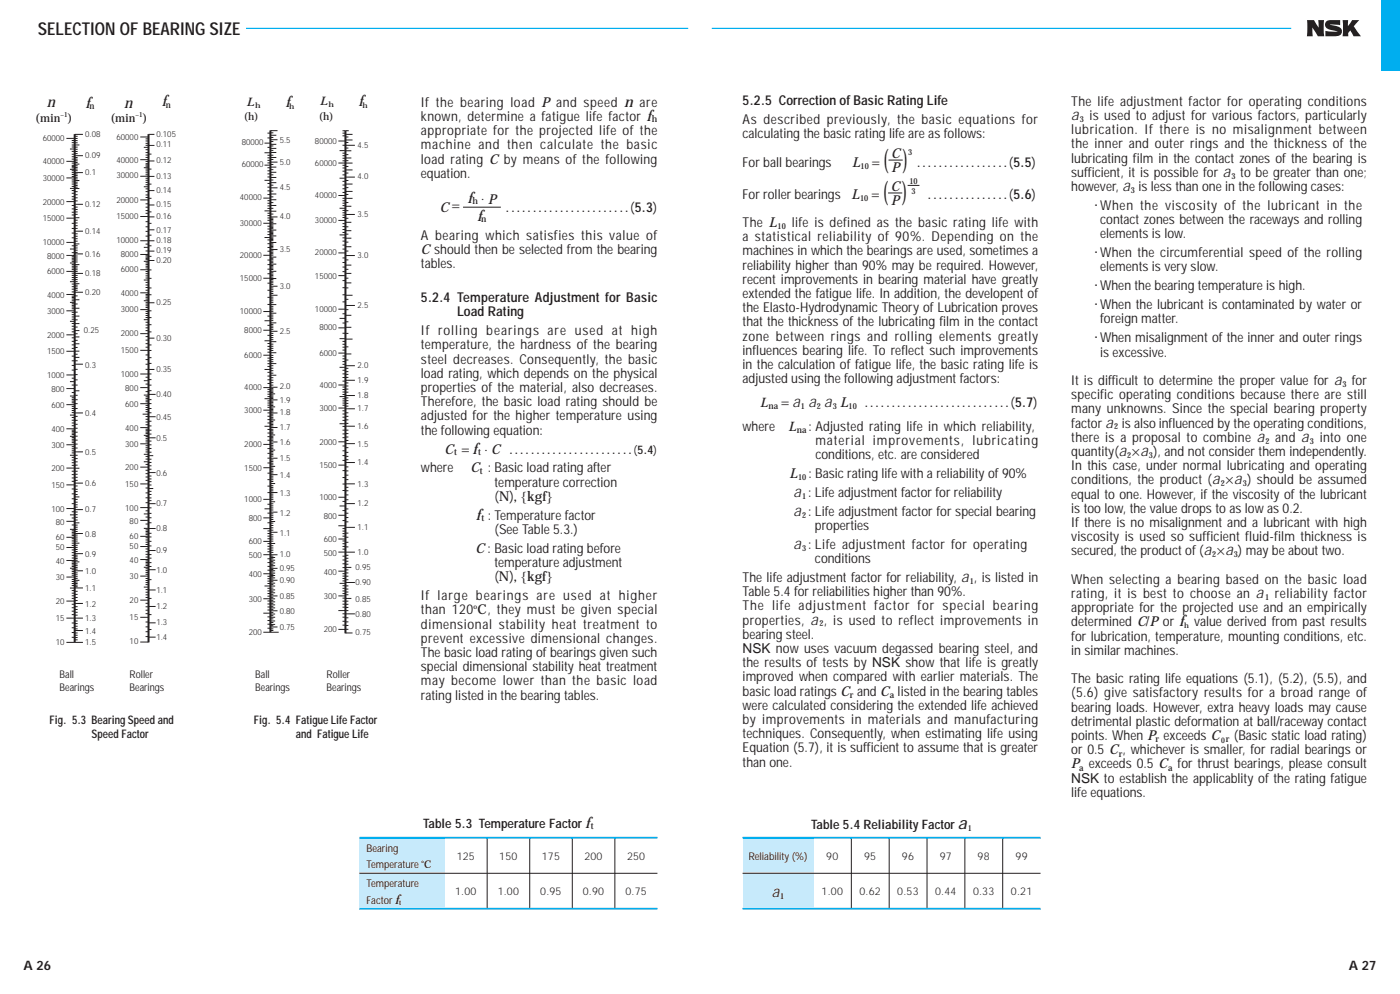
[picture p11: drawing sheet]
<svg xmlns="http://www.w3.org/2000/svg" width="296mm" height="210mm" viewBox="0 0 296 210" stroke-linecap="round" stroke-linejoin="round" font-family="sans-serif">
<defs><g id="words">
<g font-size="5.7" fill="#231f20">
<text x="186.7" y="35.8">( )</text>
<text x="186.6" y="42.5">( )</text>
</g>
<text font-size="3.7" fill="#231f20" x="8" y="7.4">SELECTION OF BEARING SIZE</text>
<text font-size="3.5" fill="#231f20" x="202.5" y="175.1">a</text>
<g font-size="3.3" fill="#231f20">
<text x="9.9" y="22.6">n</text>
<text x="18.1" y="22.7">f</text>
<text x="26.2" y="22.7">n</text>
<text x="34.3" y="22.4">f</text>
<text x="60.4" y="22.7">f</text>
<text x="75.9" y="22.3">f</text>
<text x="226.5" y="25.3">a</text>
<text x="98.9" y="42.8">f</text>
<text x="100.9" y="46.6">f</text>
<text x="167.8" y="105">a</text>
<text x="100.6" y="109.8">f</text>
<text x="167.8" y="109">a</text>
<text x="167.8" y="116">a</text>
<text x="123.8" y="174.9">f</text>
<text x="163.2" y="189.5">a</text>
</g>
<g font-size="2.9" fill="#231f20">
<text x="89" y="22.6">If the bearing load P and speed n are</text>
<text x="157" y="22.2">5.2.5 Correction of Basic Rating Life</text>
<text x="226.5" y="22.3">The life adjustment factor for operating conditions</text>
<text x="89" y="25.6">known, determine a fatigue life factor f</text>
<text x="89" y="28.6">appropriate for the projected life of the</text>
<text x="157" y="26.2">As described previously, the basic equations for</text>
<text x="157" y="29.2">calculating the basic rating life are as follows:</text>
<text x="226.5" y="28.3">lubrication. If there is no misalignment between</text>
<text x="230.4" y="25.3">is used to adjust for various factors, particularly</text>
<text x="89" y="31.6">machine and then calculate the basic</text>
<text x="89" y="34.6">load rating C by means of the following</text>
<text x="157" y="35.2">For ball bearings</text>
<text x="180.1" y="35.2">L</text>
<text x="184.4" y="35.2">=</text>
<text x="188.4" y="33.4">C</text>
<text x="213.3" y="35.2">(5.5)</text>
<text x="226.5" y="31.3">the inner and outer rings and the thickness of the</text>
<text x="226.5" y="34.3">lubricating film in the contact zones of the bearing is</text>
<text x="89" y="37.6">equation.</text>
<text x="157" y="42">For roller bearings</text>
<text x="180.1" y="42">L</text>
<text x="184.3" y="42">=</text>
<text x="188.3" y="40.3">C</text>
<text x="188.5" y="36.4">P</text>
<text x="213.3" y="42">(5.6)</text>
<text x="226.5" y="37.3">sufficient, it is possible for a</text>
<text x="226.5" y="40.3">however, a is less than one in the following cases:</text>
<text x="262.2" y="37.3">to be greater than one;</text>
<text x="93" y="44.7">C =</text>
<text x="101.8" y="42.8">⋅ P</text>
<text x="133.2" y="44.7">(5.3)</text>
<text x="157" y="48">The L</text>
<text x="167.4" y="48">life is defined as the basic rating life with</text>
<text x="188.4" y="43.3">P</text>
<text x="232.6" y="44.3">When the viscosity of the lubricant in the</text>
<text x="232.6" y="47.3">contact zones between the raceways and rolling</text>
<text x="89" y="50.7">A bearing which satisfies this value of</text>
<text x="89" y="53.7">C should then be selected from the bearing</text>
<text x="157" y="51">a statistical reliability of 90%. Depending on the</text>
<text x="157" y="54">machines in which the bearings are used, sometimes a</text>
<text x="232.6" y="50.3">elements is low.</text>
<text x="89" y="56.7">tables.</text>
<text x="157" y="57">reliability higher than 90% may be required. However,</text>
<text x="157" y="60">recent improvements in bearing material have greatly</text>
<text x="232.6" y="54.3">When the circumferential speed of the rolling</text>
<text x="232.6" y="57.3">elements is very slow.</text>
<text x="89" y="63.8">5.2.4 Temperature Adjustment for Basic</text>
<text x="157" y="63">extended the fatigue life. In addition, the developent of</text>
<text x="157" y="66">the Elasto-Hydrodynamic Theory of Lubrication proves</text>
<text x="232.6" y="61.3">When the bearing temperature is high.</text>
<text x="232.6" y="65.3">When the lubricant is contaminated by water or</text>
<text x="89" y="70.8">If rolling bearings are used at high</text>
<text x="96.7" y="66.8">Load Rating</text>
<text x="157" y="69">that the thickness of the lubricating film in the contact</text>
<text x="157" y="72">zone between rings and rolling elements greatly</text>
<text x="232.6" y="68.3">foreign matter.</text>
<text x="89" y="73.8">temperature, the hardness of the bearing</text>
<text x="89" y="76.8">steel decreases. Consequently, the basic</text>
<text x="157" y="75">influences bearing life. To reflect such improvements</text>
<text x="157" y="78">in the calculation of fatigue life, the basic rating life is</text>
<text x="232.6" y="72.3">When misalignment of the inner and outer rings</text>
<text x="232.6" y="75.3">is excessive.</text>
<text x="89" y="79.8">load rating, which depends on the physical</text>
<text x="89" y="82.8">properties of the material, also decreases.</text>
<text x="157" y="81">adjusted using the following adjustment factors:</text>
<text x="226.5" y="81.3">It is difficult to determine the proper value for a</text>
<text x="285.8" y="81.3">for</text>
<text x="89" y="85.8">Therefore, the basic load rating should be</text>
<text x="89" y="88.8">adjusted for the higher temperature using</text>
<text x="165.3" y="86">= a a a L</text>
<text x="213.7" y="86">(5.7)</text>
<text x="226.5" y="84.3">specific operating conditions because there are still</text>
<text x="226.5" y="87.3">many unknowns. Since the special bearing property</text>
<text x="89" y="91.8">the following equation:</text>
<text x="94" y="95.8">C = f ⋅ C</text>
<text x="157" y="91">where</text>
<text x="171" y="91">: Adjusted rating life in which reliability,</text>
<text x="172.4" y="94">material improvements, lubricating</text>
<text x="226.5" y="93.3">there is a proposal to combine a</text>
<text x="226.5" y="90.3">factor a is also influenced by the operating conditions,</text>
<text x="269.6" y="93.3">and a</text>
<text x="279" y="93.3">into one</text>
<text x="89" y="99.8">where</text>
<text x="99.5" y="99.8">C : Basic load rating after</text>
<text x="166.9" y="101">L</text>
<text x="170.9" y="101">: Basic rating life with a reliability of 90%</text>
<text x="172.4" y="97">conditions, etc. are considered</text>
<text x="226.5" y="99.3">In this case, under normal lubricating and operating</text>
<text x="226.5" y="96.3">quantity(a ×a ), and not consider them independently.</text>
<text x="104.6" y="102.8">temperature correction</text>
<text x="104.6" y="105.8">(N), {kgf}</text>
<text x="170.9" y="105">: Life adjustment factor for reliability</text>
<text x="226.5" y="102.3">conditions, the product (a ×a ) should be assumed</text>
<text x="226.5" y="105.3">equal to one. However, if the viscosity of the lubricant</text>
<text x="103.1" y="109.8">: Temperature factor</text>
<text x="104.5" y="112.8">(See Table 5.3.)</text>
<text x="170.9" y="109">: Life adjustment factor for special bearing</text>
<text x="172.3" y="112">properties</text>
<text x="226.5" y="108.3">is too low, the value drops to as low as 0.2.</text>
<text x="226.5" y="111.3">If there is no misalignment and a lubricant with high</text>
<text x="100.5" y="116.8">C : Basic load rating before</text>
<text x="104.5" y="119.8">temperature adjustment</text>
<text x="170.9" y="116">: Life adjustment factor for operating</text>
<text x="172.3" y="119">conditions</text>
<text x="226.5" y="114.3">viscosity is used so sufficient fluid-film thickness is</text>
<text x="226.5" y="117.3">secured, the product of (a ×a ) may be about two.</text>
<text x="104.5" y="122.8">(N), {kgf}</text>
<text x="157" y="126">Table 5.4 for reliabilities higher than 90%.</text>
<text x="157" y="123">The life adjustment factor for reliability, a , is listed in</text>
<text x="226.5" y="123.3">When selecting a bearing based on the basic load</text>
<text x="89" y="126.8">If large bearings are used at higher</text>
<text x="89" y="129.8">than 120 C, they must be given special</text>
<text x="157" y="129">The life adjustment factor for special bearing</text>
<text x="157" y="132">properties, a , is used to reflect improvements in</text>
<text x="226.5" y="126.3">rating, it is best to choose an a</text>
<text x="226.5" y="129.3">appropriate for the projected use and an empirically</text>
<text x="269.6" y="126.3">reliability factor</text>
<text x="89" y="132.8">dimensional stability heat treatment to</text>
<text x="89" y="135.8">prevent excessive dimensional changes.</text>
<text x="157" y="135">bearing steel.</text>
<text x="157" y="138">NSK now uses vacuum degassed bearing steel, and</text>
<text x="226.5" y="132.3">determined C/P or f value derived from past results</text>
<text x="226.5" y="135.3">for lubrication, temperature, mounting conditions, etc.</text>
<text x="89" y="138.8">The basic load rating of bearings given such</text>
<text x="89" y="141.8">special dimensional stability heat treatment</text>
<text x="157" y="144">improved when compared with earlier materials. The</text>
<text x="157" y="141">the results of tests by NSK show that life is greatly</text>
<text x="226.5" y="138.3">in similar machines.</text>
<text x="89" y="144.8">may become lower than the basic load</text>
<text x="89" y="147.8">rating listed in the bearing tables.</text>
<text x="157" y="147">basic load ratings C and C listed in the bearing tables</text>
<text x="157" y="150">were calculated considering the extended life achieved</text>
<text x="226.5" y="144.3">The basic rating life equations (5.1), (5.2), (5.5), and</text>
<text x="226.5" y="147.3">(5.6) give satisfactory results for a broad range of</text>
<text x="157" y="153">by improvements in materials and manufacturing</text>
<text x="157" y="156">techniques. Consequently, when estimating life using</text>
<text x="226.5" y="150.3">bearing loads. However, extra heavy loads may cause</text>
<text x="226.5" y="153.3">detrimental plastic deformation at ball/raceway contact</text>
<text x="157" y="159">Equation (5.7), it is sufficient to assume that is greater</text>
<text x="157" y="162">than one.</text>
<text x="226.5" y="159.3">or 0.5 C , whichever is smaller, for radial bearings or</text>
<text x="226.5" y="156.3">points. When P exceeds C</text>
<text x="260.9" y="156.3">(Basic static load rating)</text>
<text x="226.5" y="165.3">NSK to establish the applicablity of the rating fatigue</text>
<text x="226.5" y="162.3">P exceeds 0.5 C</text>
<text x="249" y="162.3">for thrust bearings, please consult</text>
<text x="226.5" y="168.3">life equations.</text>
</g>
<g font-size="2.8" fill="#231f20">
<text x="160.8" y="86">L</text>
<text x="166.7" y="91">L</text>
<text x="89.5" y="174.9">Table 5.3 Temperature Factor</text>
<text x="171.5" y="175.1">Table 5.4 Reliability Factor</text>
<text x="83.6" y="190.9">f</text>
<text x="5" y="205">A 26</text>
<text x="285.2" y="205">A 27</text>
</g>
<g font-size="2.5" fill="#231f20">
<text x="52.1" y="22.4">L</text>
<text x="67.6" y="22.1">L</text>
<text x="7.5" y="25.7">(min )</text>
<text x="23.3" y="25.7">(min )</text>
<text x="193.8" y="35.2">.................</text>
<text x="196.1" y="42">...............</text>
<text x="106.9" y="44.7">.......................</text>
<text x="182.8" y="86">...........................</text>
<text x="107.6" y="95.8">.......................(5.4)</text>
<text x="10.5" y="152.9">Fig. 5.3 Bearing Speed and</text>
<text x="19.4" y="155.9">Speed Factor</text>
<text x="53.7" y="152.9">Fig. 5.4 Fatigue Life Factor</text>
<text x="62.5" y="155.9">and Fatigue Life</text>
</g>
<g font-size="2.3" fill="#231f20">
<text x="51.6" y="25.3">(h)</text>
<text x="67.4" y="25.3">(h)</text>
<text x="12.6" y="143.2">Ball</text>
<text x="27.4" y="143.2">Roller</text>
<text x="54" y="143.2">Ball</text>
<text x="69.1" y="143.2">Roller</text>
<text x="12.6" y="145.9">Bearings</text>
<text x="27.4" y="145.9">Bearings</text>
<text x="54" y="145.9">Bearings</text>
<text x="69.1" y="145.9">Bearings</text>
<text x="77.5" y="179.9">Bearing</text>
<text x="77.5" y="183.4">Temperature C</text>
<text x="96.6" y="181.6">125</text>
<text x="105.6" y="181.6">150</text>
<text x="114.6" y="181.6">175</text>
<text x="123.6" y="181.6">200</text>
<text x="132.6" y="181.6">250</text>
<text x="158.2" y="181.7">Reliability (%)</text>
<text x="174.7" y="181.6">90</text>
<text x="182.7" y="181.6">95</text>
<text x="190.7" y="181.6">96</text>
<text x="198.7" y="181.6">97</text>
<text x="206.7" y="181.6">98</text>
<text x="214.7" y="181.6">99</text>
<text x="77.5" y="187.4">Temperature</text>
<text x="77.5" y="190.9">Factor</text>
<text x="96.2" y="189.1">1.00</text>
<text x="105.2" y="189.1">1.00</text>
<text x="114.2" y="189.1">0.95</text>
<text x="123.2" y="189.1">0.90</text>
<text x="132.2" y="189.1">0.75</text>
<text x="173.7" y="189.1">1.00</text>
<text x="181.7" y="189.1">0.62</text>
<text x="189.7" y="189.1">0.53</text>
<text x="197.7" y="189.1">0.44</text>
<text x="205.7" y="189.1">0.33</text>
<text x="213.7" y="189.1">0.21</text>
</g>
<g font-size="2" fill="#231f20">
<text x="18.9" y="23.1">n</text>
<text x="35" y="22.8">n</text>
<text x="137.8" y="25.8">h</text>
<text x="99.9" y="43">h</text>
<text x="101.7" y="46.8">n</text>
<text x="162.5" y="86.5">na</text>
<text x="168.5" y="91.5">na</text>
<text x="96" y="96.1">t</text>
<text x="101.1" y="96.1">t</text>
<text x="101.5" y="100.1">t</text>
<text x="101.8" y="110.1">t</text>
<text x="179.7" y="147.5">r</text>
<text x="188.1" y="147.5">a</text>
<text x="236.6" y="159.8">r</text>
<text x="244.3" y="156.8">r</text>
<text x="259.2" y="156.8">r</text>
<text x="228.2" y="162.8">a</text>
<text x="247" y="162.8">a</text>
<text x="124.9" y="175.1">t</text>
</g>
<g font-size="1.7" fill="#231f20">
<text x="9" y="29.8">60000</text>
<text x="18" y="29">0.08</text>
<text x="24.6" y="29.5">60000</text>
<text x="33.1" y="29">0.105</text>
<text x="228.3" y="25.7">3</text>
<text x="9" y="34.7">40000</text>
<text x="18" y="33.5">0.09</text>
<text x="24.6" y="34.3">40000</text>
<text x="33.1" y="31.2">0.11</text>
<text x="33.1" y="34.4">0.12</text>
<text x="51.1" y="30.7">80000</text>
<text x="51.1" y="35.3">60000</text>
<text x="59.1" y="30.1">5.5</text>
<text x="59.1" y="34.9">5.0</text>
<text x="66.6" y="30.3">80000</text>
<text x="66.6" y="35">60000</text>
<text x="75.6" y="31.3">4.5</text>
<text x="182" y="35.7">10</text>
<text x="192" y="32.7">3</text>
<text x="9" y="38.3">30000</text>
<text x="18" y="37">0.1</text>
<text x="24.6" y="37.7">30000</text>
<text x="33.1" y="37.8">0.13</text>
<text x="33.1" y="40.7">0.14</text>
<text x="59.1" y="40.2">4.5</text>
<text x="66.6" y="41.9">40000</text>
<text x="75.6" y="37.9">4.0</text>
<text x="192.3" y="38.8">10</text>
<text x="192.7" y="40.9">3</text>
<text x="239.1" y="40.7">3</text>
<text x="260.4" y="37.7">3</text>
<text x="9" y="43.2">20000</text>
<text x="9" y="46.7">15000</text>
<text x="18" y="43.7">0.12</text>
<text x="24.6" y="42.9">20000</text>
<text x="24.6" y="46.4">15000</text>
<text x="33.1" y="43.7">0.15</text>
<text x="33.1" y="46.3">0.16</text>
<text x="50.7" y="42.3">40000</text>
<text x="50.7" y="47.8">30000</text>
<text x="59.1" y="46.2">4.0</text>
<text x="66.6" y="47.2">30000</text>
<text x="75.6" y="45.9">3.5</text>
<text x="181.9" y="42.5">10</text>
<text x="231.5" y="43.8">•</text>
<text x="9" y="51.8">10000</text>
<text x="18" y="49.4">0.14</text>
<text x="24.6" y="51.4">10000</text>
<text x="33.1" y="49.1">0.17</text>
<text x="33.1" y="51.4">0.18</text>
<text x="33.1" y="53.5">0.19</text>
<text x="59.1" y="53.2">3.5</text>
<text x="66.6" y="54">20000</text>
<text x="164.4" y="48.5">10</text>
<text x="231.5" y="53.8">•</text>
<text x="10" y="54.6">8000</text>
<text x="10" y="57.9">6000</text>
<text x="18" y="54.3">0.16</text>
<text x="18" y="58.4">0.18</text>
<text x="25.6" y="54.3">8000</text>
<text x="25.6" y="57.5">6000</text>
<text x="33.1" y="55.6">0.20</text>
<text x="50.7" y="54.4">20000</text>
<text x="50.7" y="59.4">15000</text>
<text x="66.6" y="58.9">15000</text>
<text x="75.6" y="54.4">3.0</text>
<text x="10" y="62.9">4000</text>
<text x="18" y="62.3">0.20</text>
<text x="25.6" y="62.5">4000</text>
<text x="25.6" y="65.9">3000</text>
<text x="33.1" y="64.4">0.25</text>
<text x="59.1" y="61">3.0</text>
<text x="66.6" y="65.9">10000</text>
<text x="75.6" y="65">2.5</text>
<text x="231.5" y="60.8">•</text>
<text x="231.5" y="64.8">•</text>
<text x="10" y="66.3">3000</text>
<text x="10" y="71.3">2000</text>
<text x="17.7" y="70.3">0.25</text>
<text x="25.6" y="71">2000</text>
<text x="33.1" y="71.9">0.30</text>
<text x="50.7" y="66.4">10000</text>
<text x="51.7" y="70.4">8000</text>
<text x="59.1" y="70.5">2.5</text>
<text x="67.5" y="69.8">8000</text>
<text x="231.5" y="71.8">•</text>
<text x="10" y="74.9">1500</text>
<text x="18" y="77.7">0.3</text>
<text x="25.6" y="74.7">1500</text>
<text x="51.7" y="75.6">6000</text>
<text x="67.5" y="75.1">6000</text>
<text x="75.6" y="77.8">2.0</text>
<text x="10" y="79.8">1000</text>
<text x="10.9" y="82.7">800</text>
<text x="25.6" y="79.6">1000</text>
<text x="26.5" y="82.5">800</text>
<text x="33.1" y="78.5">0.35</text>
<text x="33.1" y="83.9">0.40</text>
<text x="51.7" y="82.4">4000</text>
<text x="59.1" y="82.2">2.0</text>
<text x="67.5" y="82">4000</text>
<text x="75.6" y="80.8">1.9</text>
<text x="75.6" y="84">1.8</text>
<text x="283.8" y="81.7">3</text>
<text x="10.9" y="86.2">600</text>
<text x="18" y="87.9">0.4</text>
<text x="26.5" y="86">600</text>
<text x="33.1" y="88.7">0.45</text>
<text x="51.7" y="87.3">3000</text>
<text x="59.1" y="85.1">1.9</text>
<text x="59.1" y="87.8">1.8</text>
<text x="67.5" y="86.8">3000</text>
<text x="75.6" y="86.9">1.7</text>
<text x="169.3" y="86.3">1</text>
<text x="172.7" y="86.3">2</text>
<text x="176.1" y="86.3">3</text>
<text x="179.4" y="86.3">10</text>
<text x="10.9" y="91.2">400</text>
<text x="10.9" y="94.6">300</text>
<text x="26.5" y="91">400</text>
<text x="26.5" y="94.4">300</text>
<text x="33.1" y="93.2">0.5</text>
<text x="51.7" y="94.4">2000</text>
<text x="59.1" y="90.9">1.7</text>
<text x="59.1" y="94">1.6</text>
<text x="67.5" y="94">2000</text>
<text x="75.6" y="90.7">1.6</text>
<text x="75.6" y="94.4">1.5</text>
<text x="235.6" y="90.7">2</text>
<text x="267.6" y="93.7">2</text>
<text x="277" y="93.7">3</text>
<text x="10.9" y="99.5">200</text>
<text x="18" y="96.1">0.5</text>
<text x="26.5" y="99.3">200</text>
<text x="33.1" y="100.5">0.6</text>
<text x="51.7" y="99.5">1500</text>
<text x="59.1" y="97.5">1.5</text>
<text x="59.1" y="101">1.4</text>
<text x="67.5" y="98.9">1500</text>
<text x="75.6" y="98.3">1.4</text>
<text x="168.7" y="101.5">10</text>
<text x="238.3" y="96.7">2</text>
<text x="242.9" y="96.7">3</text>
<text x="10.9" y="103">150</text>
<text x="18" y="102.6">0.6</text>
<text x="26.5" y="102.8">150</text>
<text x="26.5" y="107.9">100</text>
<text x="33.1" y="107">0.7</text>
<text x="51.7" y="106.1">1000</text>
<text x="59.1" y="104.8">1.3</text>
<text x="67.5" y="105.6">1000</text>
<text x="75.6" y="102.8">1.3</text>
<text x="75.6" y="106.9">1.2</text>
<text x="169.6" y="105.3">1</text>
<text x="258.1" y="102.7">2</text>
<text x="262.8" y="102.7">3</text>
<text x="10.9" y="108.1">100</text>
<text x="11.8" y="110.8">80</text>
<text x="18" y="108.2">0.7</text>
<text x="18" y="113.4">0.8</text>
<text x="27.4" y="110.6">80</text>
<text x="27.4" y="113.9">60</text>
<text x="33.1" y="112.2">0.8</text>
<text x="52.6" y="110.1">800</text>
<text x="59.1" y="108.9">1.2</text>
<text x="59.1" y="113.2">1.1</text>
<text x="68.4" y="109.6">800</text>
<text x="75.6" y="112">1.1</text>
<text x="169.6" y="109.3">2</text>
<text x="11.8" y="114.1">60</text>
<text x="11.8" y="116.2">50</text>
<text x="11.8" y="119.1">40</text>
<text x="18" y="117.6">0.9</text>
<text x="27.4" y="116">50</text>
<text x="27.4" y="118.9">40</text>
<text x="33.1" y="116.8">0.9</text>
<text x="52.6" y="114.9">600</text>
<text x="52.6" y="117.9">500</text>
<text x="59.1" y="117.7">1.0</text>
<text x="68.4" y="114.5">600</text>
<text x="68.4" y="117.4">500</text>
<text x="75.6" y="117.2">1.0</text>
<text x="169.6" y="116.3">3</text>
<text x="256.3" y="117.7">2</text>
<text x="260.9" y="117.7">3</text>
<text x="11.8" y="122.6">30</text>
<text x="18" y="121.4">1.0</text>
<text x="18" y="124.8">1.1</text>
<text x="27.4" y="122.3">30</text>
<text x="33.1" y="121">1.0</text>
<text x="33.1" y="125.2">1.1</text>
<text x="52.6" y="121.9">400</text>
<text x="59.1" y="120.6">0.95</text>
<text x="59.1" y="123.1">0.90</text>
<text x="68.4" y="121.5">400</text>
<text x="75.2" y="120.5">0.95</text>
<text x="75.2" y="123.7">0.90</text>
<text x="205" y="123.3">1</text>
<text x="11.8" y="127.6">20</text>
<text x="11.8" y="131.3">15</text>
<text x="18" y="128.3">1.2</text>
<text x="18" y="131.3">1.3</text>
<text x="27.4" y="127.4">20</text>
<text x="27.4" y="131.1">15</text>
<text x="33.1" y="128.7">1.2</text>
<text x="52.6" y="127.1">300</text>
<text x="59.1" y="126.6">0.85</text>
<text x="59.1" y="129.7">0.80</text>
<text x="68.4" y="126.6">300</text>
<text x="75.2" y="127.1">0.85</text>
<text x="75.2" y="130.3">0.80</text>
<text x="267.5" y="126.7">1</text>
<text x="11.8" y="136.3">10</text>
<text x="18" y="133.9">1.4</text>
<text x="18" y="136.2">1.5</text>
<text x="27.4" y="136.1">10</text>
<text x="33.1" y="132.1">1.3</text>
<text x="33.1" y="135.2">1.4</text>
<text x="52.6" y="134.1">200</text>
<text x="59.1" y="133">0.75</text>
<text x="68.4" y="133.6">200</text>
<text x="75.2" y="134.2">0.75</text>
<text x="173.3" y="132.3">2</text>
<text x="204.7" y="175.5">1</text>
<text x="165" y="189.9">1</text>
</g>
<g font-size="1.6" fill="#231f20">
<text x="54" y="22.9">h</text>
<text x="61.2" y="23.1">h</text>
<text x="69.4" y="22.6">h</text>
<text x="76.6" y="22.7">h</text>
<text x="250.3" y="132.6">h</text>
<text x="258.2" y="156.9">0</text>
</g>
<g font-size="1.5" fill="#231f20">
<text x="12.8" y="24.7">–1</text>
<text x="28.7" y="24.7">–1</text>
<text x="100.1" y="128.6">o</text>
<text x="84.4" y="191.2">t</text>
</g>
<text font-size="1" fill="#231f20" x="89.1" y="182.4">o</text>
</g></defs>
<path d="M97.9 43.8h8" fill="none" stroke="#231f20" stroke-width=".21"/>
<path d="M150.5 6h122.5" fill="none" stroke="#00aeef" stroke-width=".25"/>
<g fill="#231f20">
<path d="M276.4 4.2h1.4l1 1.7-.1-1.7h1.2l.1 3.5h-1.4l-1.2-1.9 .1 1.9h-1.2z"/>
<path d="M280.4 4.6l.6-.3 2.3-.1v1.1l-2.1-.1 .8 .2a1.63 1.63 0 0 1 1.7 1.2 1 1 0 0 1-1.1 1l-2.4 .1v-1.2l2.6 .2-1-.3a1.35 1.35 0 0 1-1.6-1.6z"/>
<path d="M283.9 4.2h1.1v1.3l.9-1.3h1.5l-1.2 1.3 1.5 2.2h-1.5l-.7-1.3-.2 .2a.81 .81 0 0 0-.2 1.1h-1.2z"/>
</g>
<path d="M292 -.1h4.1v15.1h-4.1z" fill="#00aeef"/>
<path d="M187.9 33.8h3M191.9 39.2h2.5M187.8 40.8h3" fill="none" stroke="#231f20" stroke-width=".21"/>
<path d="M23 6h122.5" fill="none" stroke="#00aeef" stroke-width=".25"/>
<path d="M8 4h44v4h-44z" fill="#fff"/>
<path d="M76 177h18v15h-18z" fill="#c7eafb"/>
<path d="M103 177v15M112 177v15M121 177v15M130 177v15M76 184.5h63" fill="none" stroke="#231f20" stroke-width=".21"/>
<path d="M76 177h63M76 192h63" fill="none" stroke="#00aeef" stroke-width=".4"/>
<path d="M157 163.9h62.5v36h-62.5z" fill="#fff"/>
<path d="M157 177h15v15h-15z" fill-rule="evenodd" fill="#c7eafb"/>
<g fill="none" stroke="#231f20" stroke-width=".21">
<path d="M14 29.2l2.4 .1M14 34.1h1.8M14 37.6h1.8M14.8 31.5h1M14.8 35.8h1M14.8 39.8h1M15.2 29.7h1.2M15.2 33.6h1.2M15.2 34.5h.6M15.2 34.9h.6M15.2 35.2h.6M15.2 35.5h.6"/>
<path d="M15.2 36.5h2.3M15.2 36.9h.6M15.2 37.3h.6M15.2 38h.6M15.2 38.4h.6M15.2 38.9h.6M15.2 39.4h.6M15.2 31.1h1.2M15.2 32h1.2M15.2 30.1h.6M15.2 30.6h.6M15.2 32.6h.6"/>
<path d="M15.2 33.1h.6M15.8 32.9h1.7M15.8 28.4h1.7M15.8 28.8h.6M15.8 30.2h.6M15.8 31.5h.6M15.8 32.5h.6M15.8 33.3h.6M15.8 34h.6M15.8 34.3h.6M15.8 35h.6M15.8 35.4h.6"/>
<path d="M15.8 35.7h.6M15.8 36.8h.6M15.8 37.1h.6M15.8 37.4h.6M15.8 37.8h.6M15.8 38.5h.6M15.8 38.8h.6M15.8 39.2h.6M15.8 39.5h.6M15.8 30.6h1M15.8 34.7h1M15.8 39.8h1"/>
<path d="M15.8 38.1h1M16.4 36.1h-1.2M29.7 37.2l3 .1M29.7 28.9h1.7M29.7 33.7h1.7M30.4 31.1h1M30.4 35.4h1M30.4 39.5h1M30.8 29.3h.6M30.8 33.3h.6M30.8 35.7h1.2M30.8 34.1h.6"/>
<path d="M30.8 30.7h1.9M30.8 29.8h.6M30.8 30.3h.6M30.8 31.6h.6M30.8 32.2h.6M30.8 32.8h.6M30.8 34.6h.6M30.8 34.8h.6M30.8 35.1h.6M30.8 36.1h.6M30.8 36.5h.6M30.8 36.9h.6"/>
<path d="M30.8 37.7h.6M30.8 38.1h.6M30.8 38.5h.6M30.8 39h.6M30.8 39.9h.6M31.4 28.4h1.3M31.4 32.6h.6M31.4 38.9h.6M31.4 34h1.3M55.9 38.1h1.3M55.9 30.2h1.3M55.9 32.3h1.3"/>
<path d="M55.9 34.9h1.3M56.5 36.7h.7M56.5 39.5h.7M56.5 31.1h.7M56.5 35.4h.7M56.5 36.1h.7M56.5 28.1h.7M56.5 29.1h.7M56.5 33.3h.7M56.5 32.8h.7M56.5 34.4h.7M56.5 37.4h.7"/>
<path d="M56.5 38.8h.7M56.5 33.9h.7M57.2 32.8h.6M57.2 36.9h.6M57.2 38h.6M57.2 31.8h.6M57.2 28.1h.6M57.2 29h.6M57.2 29.9h.6M57.2 30.8h.6M57.2 33.7h.6M57.2 34.7h.6"/>
<path d="M57.2 35.8h.6M57.2 39.1h.6M57.2 39.7h1.5M57.2 27.6h1.5M57.2 29.5h1.5M57.2 34.3h1.5M57.2 33.3h1.2M57.2 30.5h1.2M57.2 31.4h1.2M57.2 32.2h1.2M57.2 35.3h1.2M57.2 36.4h1.2"/>
<path d="M57.2 37.5h1.2M57.2 38.6h1.2M57.2 28.6h1.2M71.5 34.4l3 .1M71.5 29.8h1.5M71.8 31.8h1.2M71.8 37.6h1.2M72.4 34h.6M72.4 39.9h.6M72.4 34.9h.6M72.4 32.9h.6M72.4 30.7h2.6"/>
<path d="M72.4 36.9h.6M72.4 39.1h.6M72.4 28.1h.6M72.4 27.6h.6M72.4 28.7h.6M72.4 32.4h.6M72.4 38.3h.6M72.4 35.5h.6M72.4 36.2h.6M72.4 33.4h.6M73 38.9h1.5M73 29.6h1.5"/>
<path d="M73 35.9h1.5M73 28.4h1.5M73 33.4h1.3M73 31.9h1.3M73 37.4h2M73 28.9h.7M73 38.1h.7M73 32.7h.7M73 30.1h.7M73 31.3h.7M73 33.9h.7M73 35.2h.7"/>
<path d="M73 36.6h.7M73 39.6h.7M73.1 27.6h.6M14 57.3l2.4 .1M14 42.6h1.8M14 46.1h1.8M14 51.2h1.8M14 54h1.8M14.8 52.6h1M14.8 55.6h1M15.2 54.9h1.2M15.2 56.6h1.2"/>
<path d="M15.2 57h1.2M15.2 58.2h1.2M15.2 40.3h.6M15.2 40.8h.6M15.2 41.5h.6M15.2 42.1h.6M15.2 43.4h.6M15.2 44.1h.6M15.2 44.8h.6M15.2 45.4h.6M15.2 47.2h.6M15.2 49.2h.6"/>
<path d="M15.2 50.2h.6M15.2 53.4h.6M15.2 54.2h.6M15.2 54.6h.6M15.2 55.2h.6M15.2 57.7h.6M15.8 57.8h1.7M15.8 53.6h1.7M15.8 48.8h1.7M15.8 43.2h1.7M15.8 40.5h.6M15.8 41.1h.6"/>
<path d="M15.8 41.8h.6M15.8 42.4h.6M15.8 43.8h.6M15.8 44.3h.6M15.8 44.8h.6M15.8 45.3h.6M15.8 46.5h.6M15.8 47.1h.6M15.8 47.7h.6M15.8 49.4h.6M15.8 49.9h.6M15.8 50.4h.6"/>
<path d="M15.8 50.9h.6M15.8 52.4h.6M15.8 52.9h.6M15.8 53.3h.6M15.8 54.1h.6M15.8 54.5h.6M15.8 55.3h.6M15.8 46h1M15.8 51.5h1M15.8 59.9h1M16.4 59.5h-1.6M16.4 48.3h-1.2"/>
<path d="M16.4 51.9h-1.2M16.4 56.2l-1.2 .1M16.4 58.6h-1.2M16.4 59.1h-1.2M16.8 55.9h-1.6M29.7 57h1.7M29.7 50.9h3M29.7 42.2h1.7M29.7 45.7h1.7M29.7 53.8h1.7M30.4 55.2h1M30.4 52.3h1"/>
<path d="M30.4 59.2h1M30.8 55.5h.6M30.8 55.9h.6M30.8 40.5h.6M30.8 43.8h.6M30.8 49.9h.6M30.8 56.3h.6M30.8 56.6h.6M30.8 57.4h.6M30.8 41.2h.6M30.8 41.7h.6M30.8 43.1h.6"/>
<path d="M30.8 44.5h.6M30.8 45.1h.6M30.8 46.8h.6M30.8 47.9h.6M30.8 48.9h.6M30.8 51.6h.6M30.8 53h.6M30.8 54h.6M30.8 54.3h.6M30.8 54.6h.6M30.8 54.9h.6M30.8 57.8h.6"/>
<path d="M30.8 58.3h.6M30.8 58.7h.6M30.8 59.7h.6M31.4 44.8h.6M31.4 51.9h.6M31.4 47.2h.6M31.4 41.9h.6M31.4 49.7h.6M31.4 54.2h.6M31.4 57h.6M31.4 58.8h.6M31.4 40.3h1.3"/>
<path d="M31.4 43.3h1.3M31.4 45.8h1.3M31.4 48.6h1.3M31.4 53.1h1.3M31.4 55h1.3M55.7 41.9h1.5M55.7 47.2h1.5M55.7 58.8h1.5M55.9 44.6h1.3M55.9 50.2h1.3M56.5 55.9h.7M56.5 41.1h.7"/>
<path d="M56.5 54.9h.7M56.5 52.3h.7M56.5 53.1h.7M56.5 57.8h.7M56.5 49.6h1.3M56.5 40.3h.7M56.5 42.4h.7M56.5 42.9h.7M56.5 43.5h.7M56.5 45.1h.7M56.5 45.6h.7M56.5 46h.7"/>
<path d="M56.5 46.5h.7M56.5 48.4h.7M56.5 49h.7M56.5 50.7h.7M56.5 51.5h.7M56.5 56.9h.7M56.5 59.8h.7M57.2 51.5h.6M57.2 54.6h.6M57.2 46.1h.6M57.2 48.8h.6M57.2 50.8h.6"/>
<path d="M57.2 53h.6M57.2 54.9h.6M57.2 40.4h.6M57.2 41.6h.6M57.2 42.8h.6M57.2 45.2h.6M57.2 46.4h.6M57.2 46.7h.6M57.2 47h.6M57.2 47.5h.6M57.2 48h.6M57.2 48.3h.6"/>
<path d="M57.2 49.1h.6M57.2 49.3h.6M57.2 50.1h.6M57.2 50.3h.6M57.2 50.6h.6M57.2 51.8h.6M57.2 52.1h.6M57.2 52.4h.6M57.2 53.3h.6M57.2 53.6h.6M57.2 55.5h.6M57.2 56.1h.6"/>
<path d="M57.2 56.4h.6M57.2 56.7h.6M57.2 56.9h.6M57.2 57.6h.6M57.2 58.5h.6M57.2 58.2h.6M57.2 57.9h.6M57.2 59.1h.6M57.2 59.7h.6M57.2 59.4h.6M57.2 55.2h.6M57.2 45.8h1.5"/>
<path d="M57.2 52.7h1.5M57.2 43.4h1.2M57.2 51.2h1.2M57.2 58.8h1.2M57.2 54.3h1.2M57.2 41h1.2M57.2 42.2h1.2M57.2 44.6h1.2M57.2 47.3h1.2M57.2 48.6h1.2M57.2 49.8h1.2M57.2 55.8h1.2"/>
<path d="M57.2 57.3h1.2M57.8 44h-1.3M57.8 47.8h-1.3M57.8 53.9h-2.1M71.5 58.2h1.5M71.5 46.6h1.5M71.5 41.3h1.5M71.5 53.4h1.5M71.8 44h1.2M71.8 49.6h1.2M72.4 50.9h.6M72.4 54.5h.6"/>
<path d="M72.4 41.9h2.1M72.4 47.9h1.3M72.4 47.2h.6M72.4 49.1h.6M72.4 51.8h.6M72.4 56.4h.6M72.4 42.4h.6M72.4 42.9h.6M72.4 40.7h.6M72.4 43.4h.6M72.4 44.5h.6M72.4 45h.6"/>
<path d="M72.4 45.5h.6M72.4 46h.6M72.4 48.5h.6M72.4 50.2h.6M72.4 55.5h.6M72.4 57.4h.6M72.4 59.3h.6M72.4 52.6h.6M73 40.4h1.5M73 57.8h1.3M73 47h1.3M73 50.3h1.3"/>
<path d="M73 43.6h1.3M73 48.7h1.3M73 52.1h1.3M73 56h1.3M73 59.8h1.3M73 45.3h2M73 54h2M73 54.9h.7M73 44.5h.7M73 53h.7M73 56.9h.7M73 58.8h.7"/>
<path d="M73 41.1h.7M73 42.8h.7M73 46.1h.7M73 49.5h.7M73 51.2h.7M14 62.2h1.8M14 65.7h1.8M14 70.7h1.8M14 74.2h1.8M14 79.2h1.8M14.8 63.9h1M14.8 67.9h1"/>
<path d="M15.2 68.3l1.6 .1M15.2 60h.6M15.2 60.6h.6M15.2 61.1h.6M15.2 61.7h.6M15.2 62.6h.6M15.2 62.9h.6M15.2 63.2h.6M15.2 63.5h.6M15.2 64.2h.6M15.2 64.5h.6M15.2 64.9h.6"/>
<path d="M15.2 65.2h.6M15.2 66h.6M15.2 66.5h.6M15.2 67h.6M15.2 67.4h.6M15.2 68.9h.6M15.2 69.5h.6M15.2 70.1h.6M15.2 71.4h.6M15.2 72.1h.6M15.2 72.9h.6M15.2 73.6h.6"/>
<path d="M15.2 75.2h.6M15.2 77.2h.6M15.2 78.2h.6M15.2 79.9h.6M15.8 76.9h1.7M15.8 61.7h1.7M15.8 60.2h.6M15.8 60.6h.6M15.8 61h.6M15.8 61.3h.6M15.8 62.5h.6M15.8 64.2h.6"/>
<path d="M15.8 66h.6M15.8 67.6h.6M15.8 69.1h.6M15.8 70.5h.6M15.8 71.9h.6M15.8 73.4h.6M15.8 74.8h.6M15.8 78h.6M15.8 79.1h.6M15.8 63.3h1M15.8 65.1h1M15.8 66.8h1"/>
<path d="M15.8 69.8h1M15.8 71.2h1M15.8 72.6h1M15.8 74.2h1M15.8 75.5h1M16.4 76.2h-1.2M29.7 70.5h1.7M29.7 61.9h1.7M29.7 65.4h1.7M29.7 74h1.7M30.4 67.5h1M30.4 63.5h1"/>
<path d="M30.8 69.8h.6M30.8 72.6h.6M30.8 61.3h.6M30.8 62.5h.6M30.8 64.2h.6M30.8 71.9h.6M30.8 78h.6M30.8 63.2h.6M30.8 62.2h.6M30.8 77h.6M30.8 67.1h1.2M30.8 60.2h.6"/>
<path d="M30.8 60.7h.6M30.8 62.8h.6M30.8 63.9h.6M30.8 64.6h.6M30.8 65h.6M30.8 65.8h.6M30.8 66.2h.6M30.8 66.7h.6M30.8 68.1h.6M30.8 68.7h.6M30.8 69.3h.6M30.8 71.1h.6"/>
<path d="M30.8 73.4h.6M30.8 75h.6M30.8 76h.6M30.8 79.7h.6M31.4 65.7h.6M31.4 60.8h.6M31.4 62.3h.6M31.4 68.6h.6M31.4 70.1h.6M31.4 72.9h.6M31.4 74h.6M31.4 75.6h.6"/>
<path d="M31.4 76.8h.6M31.4 64h1.3M31.4 71.4h1.3M31.4 78.1h1.3M32 79h-2.3M55.7 65.8h1.5M55.7 69.8h1.5M55.7 75h1.5M55.9 78.1h1.3M55.9 72h1.3M55.9 67.8h1.3M56.5 66.8h.7"/>
<path d="M56.5 61.3h.7M56.5 76.2h.7M56.5 62.8h.7M56.5 64.3h1.9M56.5 68.7h.7M56.5 70.9h.7M56.5 72.6h.7M56.5 74.4h.7M56.5 75.7h.7M56.5 76.8h.7M56.5 77.4h.7M56.5 78.7h.7"/>
<path d="M56.5 79.5h.7M56.5 73.2h.7M56.5 73.8h.7M57.2 63.2h.6M57.2 63.6h.6M57.2 67h.6M57.2 60.8h.6M57.2 74h.6M57.2 63.9h.6M57.2 62.8h.6M57.2 69.2h.6M57.2 76h.6"/>
<path d="M57.2 60.1h.6M57.2 62h.6M57.2 61.6h.6M57.2 61.2h.6M57.2 64.7h.6M57.2 65.8h.6M57.2 66.6h.6M57.2 67.3h.6M57.2 67.7h.6M57.2 68.5h.6M57.2 69.6h.6M57.2 68.9h.6"/>
<path d="M57.2 70.4h.6M57.2 71.8h.6M57.2 71.3h.6M57.2 70.9h.6M57.2 72.7h.6M57.2 73.6h.6M57.2 73.2h.6M57.2 75.1h.6M57.2 76.4h.6M57.2 75.5h.6M57.2 77.3h.6M57.2 78.8h.6"/>
<path d="M57.2 78.3h.6M57.2 77.8h.6M57.2 79.8h.6M57.2 65.5h.6M57.2 65.1h.6M57.2 60.5h1.5M57.2 62.4h1.5M57.2 70h1.5M57.2 76.8h1.2M57.2 66.2h1.2M57.2 68.2h1.2M57.2 72.2h1.2"/>
<path d="M57.2 74.5h1.2M57.2 79.3h1.2M71.5 69.3h1.5M71.5 65.3h1.5M71.5 74.6h1.5M71.8 67.3h1.2M71.8 71.5h1.2M71.8 77.6h1.2M72.4 75.2h.6M72.4 77h.6M72.4 62.3h.6M72.4 70.4h.6"/>
<path d="M72.4 60.8h.6M72.4 63.8h.6M72.4 66.3h.6M72.4 68.2h.6M72.4 72.1h.6M72.4 74h.6M72.4 75.8h.6M72.4 76.4h.6M72.4 78.2h.6M72.4 79h.6M72.4 73.3h.6M72.4 72.7h.6"/>
<path d="M73 62.4h1.5M73 71.6h1.5M73 66.6h1.3M73 69.1h1.3M73 74.8h1.3M73 64.5h2M73 77.3h2M73 60.8h.7M73 65.4h.7M73 77.8h.7M73 63.2h.7M73 68h.7"/>
<path d="M73 70.4h.7M73 73.3h.7M73 76.1h.7M73 79.1h.7M73 78.5h.7M73.7 79.7l-1.3 .1M14 98.9h2.8M14 82.1h1.8M14 85.5h1.8M14 90.6h1.8M14 94h1.8M14.8 80.6h1"/>
<path d="M14.8 83.7h1M14.8 87.7h1M14.8 92.2h1M14.8 96.2h1.6M15.2 81.4h1.2M15.2 86.3h1.2M15.2 88.8h1.2M15.2 82.9h.6M15.2 84h.6M15.2 84.4h.6M15.2 84.7h.6M15.2 85.1h.6"/>
<path d="M15.2 85.9h.6M15.2 86.7h.6M15.2 87.2h.6M15.2 88.2h.6M15.2 89.4h.6M15.2 89.9h.6M15.2 90.9h.6M15.2 91.2h.6M15.2 91.5h.6M15.2 91.8h.6M15.2 92.4h.6M15.2 92.8h.6"/>
<path d="M15.2 93.2h.6M15.2 93.5h.6M15.2 94.4h.6M15.2 94.8h.6M15.2 95.2h.6M15.2 95.7h.6M15.2 96.6h.6M15.2 97.2h.6M15.2 97.8h.6M15.2 98.3h.6M15.2 99.6h.6M15.8 95.5h1.7"/>
<path d="M15.8 87.2h1.7M15.8 80.2h.6M15.8 83.5h.6M15.8 84.4h.6M15.8 85.3h.6M15.8 88h.6M15.8 89.6h.6M15.8 90.5h.6M15.8 91.3h.6M15.8 92.2h.6M15.8 93h.6M15.8 93.8h.6"/>
<path d="M15.8 94.7h.6M15.8 96.9h.6M15.8 97.6h.6M15.8 98.3h.6M15.8 99.6h.6M15.8 82.6h1M29.7 81.9h1.7M29.7 85.3h1.7M29.7 90.3h1.7M29.7 93.8h1.7M29.7 98.7h1.7M30.2 87.5h1.2"/>
<path d="M30.4 97.6h1M30.4 80.4h1M30.4 83.5h1M30.4 92h1M30.4 96h1M30.8 95.5h.6M30.8 97h1.2M30.8 96.4h.6M30.8 98.1h.6M30.8 99.4h.6M30.8 93h.6M30.8 81.1h.6"/>
<path d="M30.8 82.7h.6M30.8 83.8h.6M30.8 84.2h.6M30.8 84.5h.6M30.8 84.9h.6M30.8 85.7h.6M30.8 86.1h.6M30.8 86.5h.6M30.8 87h.6M30.8 88h.6M30.8 88.6h.6M30.8 89.2h.6"/>
<path d="M30.8 89.7h.6M30.8 90.7h.6M30.8 91h.6M30.8 91.3h.6M30.8 91.6h.6M30.8 92.2h.6M30.8 92.6h.6M30.8 93.4h.6M30.8 94.2h.6M30.8 94.6h.6M30.8 95h.6M31.4 99.8h1.5"/>
<path d="M31.4 81.4h.6M31.4 85.3h.6M31.4 86.3h.6M31.4 90h.6M31.4 90.9h.6M31.4 93.2h.6M31.4 94h.6M31.4 87.2h.6M31.4 80.2h.6M31.4 82.5h.6M31.4 84.4h.6M31.4 89h.6"/>
<path d="M31.4 91.7h.6M31.4 94.7h.6M31.4 95.5h.6M31.4 97.7h.6M31.4 98.4h.6M31.4 99.1h.6M31.4 83.3h1.5M31.4 88h1.5M31.4 92.5h1.5M31.4 96.3h1M55.7 81.9h1.5M55.7 86.7h1.5"/>
<path d="M55.7 93.9h1.5M55.7 98.8h1.5M55.9 84.2h1.3M55.9 90.1h1.3M56.5 80.2h.7M56.5 87.9h.7M56.5 89.4h1.3M56.5 91.5h.7M56.5 87.2h.7M56.5 94.8h1.3M56.5 83.3h.7M56.5 92.2h.7"/>
<path d="M56.5 96.8h2.2M56.5 93h1.3M56.5 97.8l1.3 .1M56.5 81h.7M56.5 82.3h.7M56.5 82.8h.7M56.5 84.7h.7M56.5 86.1h.7M56.5 88.7h.7M56.5 95.8h.7M56.5 85.6h.7M56.5 85.1h.7"/>
<path d="M56.5 83.8h.7M57.2 83.7h.6M57.2 92.2h.6M57.2 98.9h.6M57.2 81.4h.6M57.2 91.3h.6M57.2 99.6h.6M57.2 82.9h.6M57.2 92.5h.6M57.2 82.1h.6M57.2 83.4h.6M57.2 84.2h.6"/>
<path d="M57.2 86.5h.6M57.2 82.6h.6M57.2 82.4h.6M57.2 83.9h.6M57.2 84.8h.6M57.2 85.7h.6M57.2 86.2h.6M57.2 86.8h.6M57.2 87.1h.6M57.2 87.5h.6M57.2 87.8h.6M57.2 88.2h.6"/>
<path d="M57.2 88.5h.6M57.2 89.1h.6M57.2 89.7h.6M57.2 90h.6M57.2 91h.6M57.2 91.6h.6M57.2 92.7h.6M57.2 93.7h.6M57.2 94.1h.6M57.2 94.4h.6M57.2 95.4h.6M57.2 95.7h.6"/>
<path d="M57.2 96h.6M57.2 96.4h.6M57.2 97.2h.6M57.2 97.5h.6M57.2 98.2h.6M57.2 99.2h.6M57.2 85.4h.6M57.2 85.1h.6M57.2 80.8h.6M57.2 80.3h.6M57.2 84.5h1.5M57.2 90.3h1.5"/>
<path d="M57.2 81.8h1.5M57.2 87.2h1.5M57.2 93.4h1.5M57.2 83.2h1M57.2 86h1M57.2 88.7h1M57.2 91.9h1M57.2 95.1h1M57.2 98.5h1M57.8 90.7h-1.3M57.8 99.9l-1.3 .1M71.5 81.3h1.5"/>
<path d="M71.5 98.3h1.5M71.5 93.3h1.5M71.5 86.2h1.5M71.8 83.8h1.2M71.8 89.5h1.2M72.4 88.8h.6M72.4 92.5h.6M72.4 95.2h.6M72.4 87.5h.6M72.4 96.3h.6M72.4 85.6h.6M72.4 86.8h.6"/>
<path d="M72.4 88.1h.6M72.4 91.7h.6M72.4 84.2h.6M72.4 82.8l1.3 .1M72.4 80.5h.6M72.4 81.8h.6M72.4 82.3h.6M72.4 94.2h.6M72.4 97.3h.6M72.4 99.4h.6M72.4 84.7h.6M72.4 85.2h.6"/>
<path d="M72.4 83.3h.6M73 97.7h2M73 93.7h2M73 80.3h2M73 83.6h2M73 86.4h2M73 88h.7M73 84.1h.7M73 87.2h.7M73 95.6h.7M73 91.6h.7M73 96.4h.7"/>
<path d="M73 93.1h.7M73 80.9h.7M73 84.6h.7M73 85.2h.7M73 85.8h.7M73 89.4h.7M73 92.3h.7M73 94.6h.7M73 97.1h.7M73 98.6h.7M73 99.5h.7M73 88.7h.7"/>
<path d="M73 82.2h.7M73 81.5h.7M73.7 90.9h-1.3M75 90l-2.6 .1M14 102.4h1.8M14 107.4h1.8M14 110.1h1.8M14 113.5h1.8M14 118.4h1.8M14.8 108.8h1M14.8 111.8h1.6M15.2 100.3h.6"/>
<path d="M15.2 101h.6M15.2 101.7h.6M15.2 103.3h.6M15.2 104.3h.6M15.2 105.4h.6M15.2 106.4h.6M15.2 108.1h.6M15.2 109.4h.6M15.2 110.9h.6M15.2 112.1h.6M15.2 112.5h.6M15.2 112.8h.6"/>
<path d="M15.2 113.1h.6M15.2 113.8h.6M15.2 114.3h.6M15.2 116.2h.6M15.2 116.7h.6M15.2 117.3h.6M15.2 117.9h.6M15.2 119h.6M15.2 119.4h.6M15.2 119.7h.6M15.8 117h1.7M15.8 112.7h1.7"/>
<path d="M15.8 107.7h1.7M15.8 102.1h1.7M15.8 100.2h.6M15.8 100.8h.6M15.8 101.5h.6M15.8 102.7h.6M15.8 103.4h.6M15.8 103.9h.6M15.8 104.5h.6M15.8 105.5h.6M15.8 106.1h.6M15.8 106.6h.6"/>
<path d="M15.8 107.1h.6M15.8 108.2h.6M15.8 108.7h.6M15.8 109.3h.6M15.8 109.9h.6M15.8 110.9h.6M15.8 111.4h.6M15.8 112.3h.6M15.8 113h.6M15.8 113.5h.6M15.8 113.9h.6M15.8 114.3h.6"/>
<path d="M15.8 116.1h.6M15.8 116.5h.6M15.8 117.3h.6M15.8 117.6h.6M15.8 118h.6M15.8 118.4h.6M15.8 119.1h.6M15.8 119.5h.6M15.8 119.9h.6M15.8 105h1M15.8 110.5h1M16.4 115.2h-1.2"/>
<path d="M16.4 115.6l-2.4 .1M16.8 114.8h-1.6M16.8 118.7h-1.6M29.7 102.2h1.7M29.7 107.2h1.7M29.7 109.9h1.7M29.7 113.3h1.7M29.7 115.5h1.7M29.7 118.2h1.7M30.4 108.6h1M30.4 111.6l2.5 .1M30.4 119.8h1"/>
<path d="M30.8 101.5h.6M30.8 112.3h.6M30.8 116.5h.6M30.8 119.2h.6M30.8 105.2h1.2M30.8 100.1h.6M30.8 100.8h.6M30.8 103.1h.6M30.8 104.1h.6M30.8 106.2h.6M30.8 107.9h.6M30.8 109.2h.6"/>
<path d="M30.8 110.7h.6M30.8 111.9h.6M30.8 112.6h.6M30.8 112.9h.6M30.8 113.6h.6M30.8 114.1h.6M30.8 114.6h.6M30.8 115h.6M30.8 116h.6M30.8 117.1h.6M30.8 117.7h.6M30.8 118.5h.6"/>
<path d="M30.8 118.8h.6M30.8 119.5h.6M31.4 106.4h1.5M31.4 116.3h1.5M31.4 103.2h1M31.4 119.7h.6M31.4 102.5h.6M31.4 112.7h.6M31.4 100.6h.6M31.4 101.2h.6M31.4 101.8h.6M31.4 103.8h.6"/>
<path d="M31.4 104.5h.6M31.4 105.8h.6M31.4 107.3h.6M31.4 108.5h.6M31.4 109.4h.6M31.4 110.4h.6M31.4 113.4h.6M31.4 114.4h.6M31.4 115.3h.6M31.4 117.2h.6M31.4 117.9h.6M31.4 118.9h.6"/>
<path d="M55.7 105.5h1.5M55.7 109.4h1.5M55.7 114.4h1.5M55.7 117.2h3M55.7 111.7h1.5M55.9 107.5h1.3M56.5 116.6h.7M56.5 118h.7M56.5 112.2h.7M56.5 113.8h.7M56.5 119.7h.7M56.5 112.7h.7"/>
<path d="M56.5 110.4h.7M56.5 118.9h.7M56.5 116h.7M56.5 115.4h.7M56.5 101.3h.7M56.5 102.7h.7M56.5 106.5h.7M56.5 108.4h.7M56.5 113.3h.7M56.5 114.8h.7M57.2 114.3h.6M57.2 101h.6"/>
<path d="M57.2 108.6h.6M57.2 100.6h.6M57.2 101.7h.6M57.2 105.2h.6M57.2 107.3h.6M57.2 109.4h.6M57.2 113.4h.6M57.2 113h.6M57.2 101.4h.6M57.2 102.6h.6M57.2 103h.6M57.2 103.3h.6"/>
<path d="M57.2 103.7h.6M57.2 104.4h.6M57.2 104.8h.6M57.2 105.6h.6M57.2 106.4h.6M57.2 106.9h.6M57.2 107.7h.6M57.2 109h.6M57.2 109.8h.6M57.2 110.5h.6M57.2 111h.6M57.2 111.5h.6"/>
<path d="M57.2 112h.6M57.2 113.9h.6M57.2 115.3h.6M57.2 115.8h.6M57.2 116.2h.6M57.2 116.7h.6M57.2 117.5h.6M57.2 118.1h.6M57.2 118.6h.6M57.2 119.2h.6M57.2 119.8h.6M57.2 108.2h1.5"/>
<path d="M57.2 100.3h1.5M57.2 112.5h1.5M57.2 118.4h1M57.2 119.5h1M57.2 110.2h1M57.2 102.2h1M57.2 106h1M57.2 114.8h1M57.2 117.8h1M57.2 118.9h1M58.7 104.1h-2.2M71.5 113.9h1.5"/>
<path d="M71.5 116.6l3.5 .1M71.5 105.1h1.5M71.5 108.9h1.5M71.5 111.1h1.5M71.8 106.9h1.2M72.4 111.7h.6M72.4 100.9h.6M72.4 102.3h.6M72.4 103.6h.6M72.4 105.9h.6M72.4 107.9h.6M72.4 110h.6"/>
<path d="M72.4 114.3h.6M72.4 115.4h.6M72.4 117.5h.6M72.4 113.3h.6M72.4 114.9h.6M72.4 112.2h.6M72.4 112.7h.6M72.4 116h.6M72.4 118.3h.6M72.4 119.1h.6M72.4 119.9h.6M73 119.9h1.3"/>
<path d="M73 106.4h2M73 102.2h2M73 111.4h2M73 113.5h.7M73 117.3h.7M73 109.3h.7M73 117.9h.7M73 112.6h.7M73 103h.7M73 103.7h.7M73 105.6h.7M73 119.2h.7"/>
<path d="M73 101.3h.7M73 108.4h.7M73 107.5h.7M73 100.4h.7M73 104.6h.7M73 110.2h.7M73 114.6h.7M73 115.5h.7M73 118.6h.7M14 130.6h3.5M14 135.7h3.5M14 121.9h1.8"/>
<path d="M14 127h1.8M14.8 120h1M15.2 123.3h1.2M15.2 120.4h.6M15.2 120.8h.6M15.2 121.1h.6M15.2 121.5h.6M15.2 122.4h.6M15.2 122.9h.6M15.2 123.7h.6M15.2 124.8h.6M15.2 125.3h.6"/>
<path d="M15.2 125.9h.6M15.2 126.4h.6M15.2 127.7h.6M15.2 128.4h.6M15.2 129.1h.6M15.2 129.9h.6M15.2 131.6h.6M15.2 132.6h.6M15.2 133.6h.6M15.2 134.6h.6M15.8 133.2h1.7M15.8 127.5h1.7"/>
<path d="M15.8 120.6h1.7M15.8 120.2h.6M15.8 121h.6M15.8 121.4h.6M15.8 121.8h.6M15.8 122.2h.6M15.8 123h.6M15.8 123.6h.6M15.8 124h.6M15.8 124.9h.6M15.8 125.6h.6M15.8 126.2h.6"/>
<path d="M15.8 126.9h.6M15.8 128.2h.6M15.8 128.8h.6M15.8 129.4h.6M15.8 130h.6M15.8 131.2h.6M15.8 131.8h.6M15.8 132.3h.6M15.8 132.9h.6M15.8 133.7h.6M15.8 134.2h.6M15.8 134.7h.6"/>
<path d="M15.8 135.2h.6M15.8 122.6h1M17.5 124.2h-2.7M29.7 121.7h1.7M29.7 126.8h1.7M29.7 135.6h1.7M29.7 130.4h1.7M30.4 124h1M30.8 122.7h.6M30.8 126.2h.6M30.8 128.2h.6M30.8 120.6h.6"/>
<path d="M30.8 120.2h.6M30.8 120.9h.6M30.8 121.3h.6M30.8 122.2h.6M30.8 123.1h.6M30.8 123.5h.6M30.8 124.6h.6M30.8 125.1h.6M30.8 125.7h.6M30.8 127.5h.6M30.8 128.9h.6M30.8 129.6h.6"/>
<path d="M30.8 131.4h.6M30.8 132.4h.6M30.8 133.5h.6M30.8 134.5h.6M31.4 120.4h1.5M31.4 134.6h1.5M31.4 124.6h1.5M31.4 128.1h1.5M31.4 131.6h1.5M31.4 126.4h.6M31.4 129.8h.6M31.4 122.5h.6"/>
<path d="M31.4 133h.6M55.7 133.6h3.2M55.7 126.5h2.5M55.7 121.2h1.5M55.7 129.5h1.5M55.9 123.8h2.3M56.5 122.3h.7M56.5 123.3h.7M56.5 121.8h.7M56.5 120.5h.7M56.5 122.8h.7M56.5 124.8h.7"/>
<path d="M56.5 125.4h.7M56.5 126h.7M56.5 127h.7M56.5 127.6h.7M56.5 128.2h.7M56.5 128.9h.7M56.5 130.3h.7M56.5 131.1h.7M56.5 131.9h.7M56.5 132.7h.7M57.2 121.8h.6M57.2 124.9h.6"/>
<path d="M57.2 125.6h.6M57.2 128.7h.6M57.2 132.9h.6M57.2 133.2h.6M57.2 127.5h.6M57.2 123.5h.6M57.2 126.8h.6M57.2 128.1h.6M57.2 120.3h.6M57.2 120.8h.6M57.2 121.3h.6M57.2 122.3h.6"/>
<path d="M57.2 122.9h.6M57.2 126.2h.6M57.2 129.4h.6M57.2 130.1h.6M57.2 130.7h.6M57.2 131.5h.6M57.2 132.2h.6M57.2 132.5h1.5M57.2 120.1h1.5M57.2 122.6h1.5M57.2 125.9h1.5M57.2 129h1.5"/>
<path d="M57.2 131.2h1M57.2 120.6h1M57.2 124.6h1M57.2 130.4h1M57.2 121.1h1M57.2 121.6h1M57.2 122.1h1M57.2 123.2h1M57.2 125.2h1M57.2 127.1h1M57.2 127.8h1M57.2 128.4h1"/>
<path d="M57.2 129.7h1M57.2 131.9h1M57.8 124.2l-1.3 .1M71.5 133h1.5M71.5 125.9h1.5M71.5 120.7h1.5M71.5 129h1.5M71.8 123.2h1.2M72.4 123.7h.6M72.4 127.6l1.3 .1M72.4 122.2h.6M72.4 129.7h.6"/>
<path d="M72.4 121.7h1.3M72.4 130.4h.6M72.4 124.9h.6M72.4 125.4h.6M72.4 121.2h.6M72.4 122.7h.6M72.4 124.3h.6M72.4 126.4h.6M72.4 128.3h.6M72.4 131.3h.6M72.4 132.1h.6M73 133.7h1.5"/>
<path d="M73 126.4h1.3M73 129.7h2M73 123.1h2M73 121h.7M73 122.5h.7M73 131.4h.7M73 123.8h.7M73 129h.7M73 120.4h.7M73 124.5h.7M73 125.1h.7M73 125.6h.7"/>
<path d="M73 128.3h.7M73 130.5h.7M73 132.1h.7M73 133h.7M73.7 127h-1.3M180 177v15M188 177v15M196 177v15M204 177v15M212 177v15M157 184.5h63"/>
</g>
<path d="M157 177h63M157 192h63" fill="none" stroke="#00aeef" stroke-width=".4"/>
<path d="M15.8 28.3v107.4M31.4 28.3v107.4M57.2 27.6v106M73 27.6v106.2" fill="none" stroke="#231f20" stroke-width=".42"/>
<use href="#words"/>
</svg>
